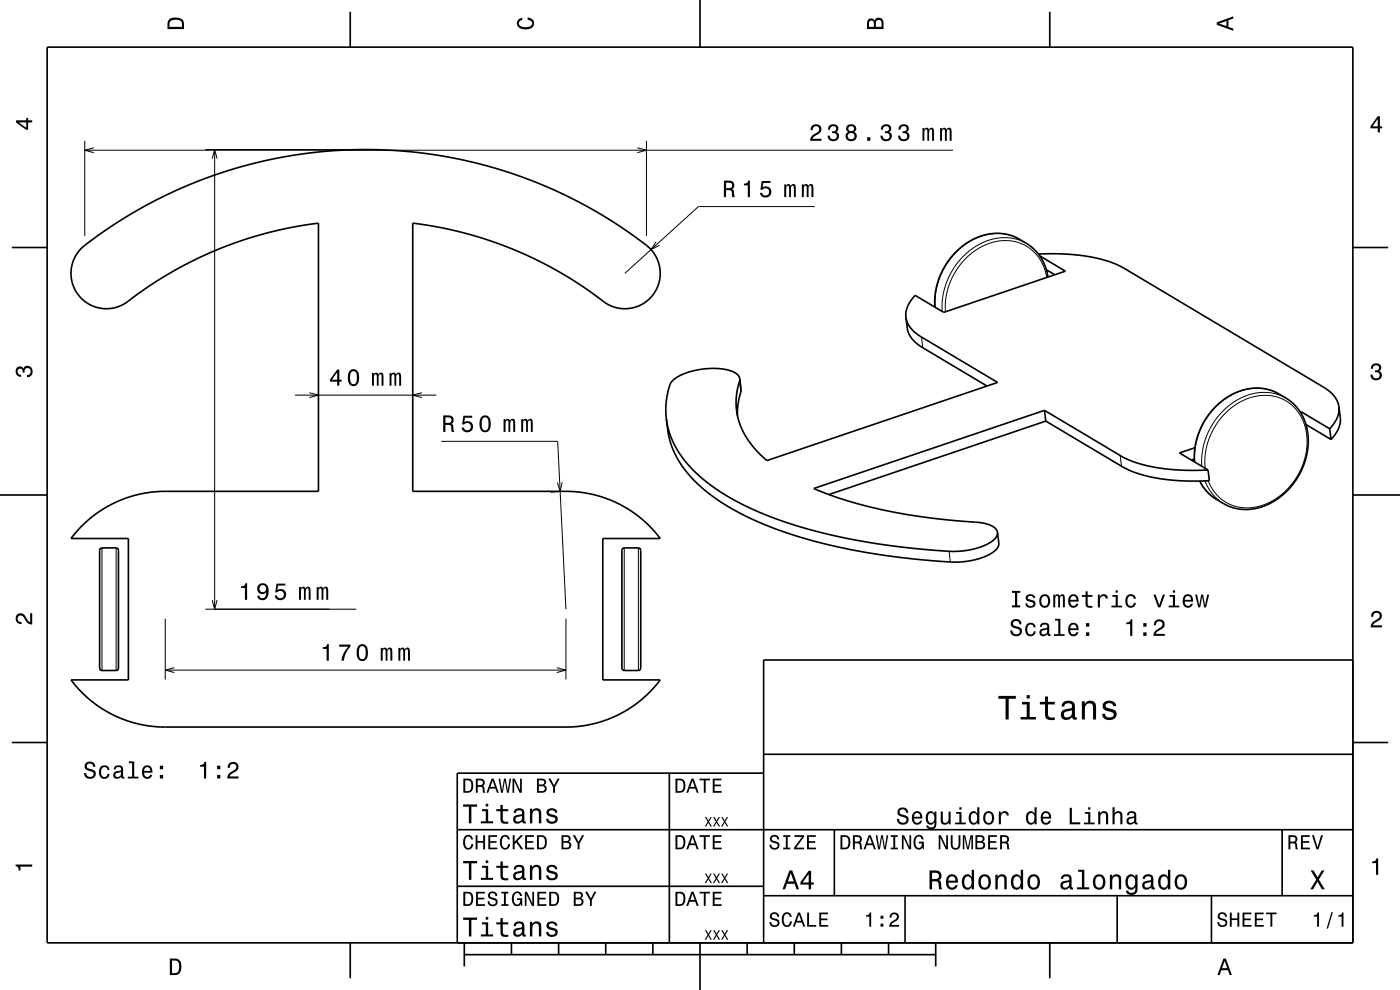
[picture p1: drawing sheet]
<svg xmlns="http://www.w3.org/2000/svg" width="297mm" height="210mm" viewBox="0 0 297 210" stroke-linecap="round" stroke-linejoin="round" font-family="sans-serif">
<g fill="none" stroke="#000" stroke-width=".21">
<path d="M18 29.9v20.2M18 31.9h184.2M19.9 31.4l-1.9 .5 1.9 .5M43.5 31.7h32.1M45 33.7l.5-2 .6 2M45.5 31.7v97.5M135.2 31.4l1.9 .5-1.9 .5M137.1 29.9v20.2M139.2 51.3l-1.1 1.6 1.8-.9M172.9 43.8h-24.7l-15.6 14.2M216.3 50.8l-1.5-.7-1.4-.4-1.4-.2-1.8 .1-1.7 .4-1.5 .6-1.4 .7-1.6 1.1-1.4 1.4-1.1 1.3-1.8 3-1.1 3.3-.2 1.7v2.1M217.8 51.7l-1.3-.7-1.4-.4-1.6-.2-1.5 .1-1.6 .3-1.5 .5-1.6 .8-1.6 1.1-1.3 1.1-1.3 1.5-1 1.4-.9 1.8-.7 1.9-.4 1.6-.2 1.7v1.9"/>
<path d="M222.1 58.9l-.6-2.2-1-1.9a9.2 9.2 0 0 0-12.6-2.3l-1.6 1-1.6 1.5-1.3 1.5-1.2 1.9-.8 1.8-.5 1.9-.3 2.2v1.8M195.5 71.5l.3 2.3M62.6 83.8h30M65.6 83.3l2 .5-2 .5M89.5 83.3l-1.9 .5 1.9 .5M93.6 93.6h24.7l1.8 35.6M156.9 80.9l.3 2.3M237.6 96.6l.3 2.3M255.7 99.3v-3l.7-2.9 1.3-2.9 1.8-2.4 2.2-1.9 2.7-1.5 2.6-.7h2.7a9.2 9.2 0 0 1 7.6 9.9l-.3 2.6-.8 2.6-1.3 2.4-1.7 2.1-2 1.8-2.2 1.3-2.6 .9-2.2 .1a8.6 8.6 0 0 1-7.9-5.7M271.4 83.6l-1.5-.7-1.4-.4-1.5-.2-1.5 .1-1.5 .3-1.5 .5-1.7 .8-1.5 1.1-1.3 1.2-1.3 1.4-1 1.5-.9 1.7-.7 1.9-.4 1.7-.3 1.9 .1 1.6M272.9 84.5l-1.5-.7-1.4-.4-1.5-.2-1.7 .1-1.5 .3-1.7 .7-1.5 .7-1.5 1.2-1.3 1.1-1.3 1.5-1.8 3-.7 1.9-.4 1.7-.2 1.6 .1 1.9M21.6 116.2v26"/>
<path d="M24.6 116.2v26M118.8 104.3l-2 .1M119.3 102.3l-.5 2-.6-1.9M132.4 116.2v26M135.4 116.2v26M201.3 116.9l.3 2.3M254.5 102l1.4 2.2 1.1 1 1 .7M255.6 102l.7 1.4 .9 1.4 1 1 1.3 1M35.1 131.2v12.9M43.5 129.2h32.1M45 127.3l.5 1.9 .6-1.9M120.1 131.2v12.9"/>
<path d="M35.1 142.1h85M37 141.6l-1.9 .5 1.9 .6M118.1 141.6l2 .5-2 .6"/>
</g>
<g fill="none" stroke="#000" stroke-width=".35">
<path d="M10 10h277v190h-277zM74.3 2.5v7.5M148.5 0v10M222.7 2.5v7.5M2.5 52.5h7.5M17.2 52.7l6-4.4 7.1-4.3 7.1-3.6 7.6-3.1 8.2-2.5 7.5-1.6 8-1.1 7.7-.4 7.5 .2 8.5 1 8.3 1.6 7.7 2.2 7.2 2.8 7.5 3.5 6.9 4 6.2 4.3a7.6 7.6 0 0 1 2.3 11.3 7.6 7.6 0 0 1-11.5 .6l-4.3-3-4.7-2.9-4.9-2.5-4.8-2.1-4.9-1.8-5.1-1.5-5.3-1.2-5.4-.9v56.9h32.6l2.5 .2 2.3 .3 4.3 1.3 4 2 3.6 2.7 1.6 1.6 1.6 1.9h-12.2v30h12.2l-1.9 2.3-2.2 2-2.2 1.6-2.6 1.5-2.3 1-2.9 .9-2.9 .5-3 .2h-86.7l-4.2-.7-4.3-1.4-2.2-1.1-1.9-1.2-3.3-2.8-2.4-2.8h12.1v-30h-12.1l1.6-2 2-1.9 3-2.2 3.3-1.8 3.6-1.2 3.4-.7 2.8-.2h32.8v-56.9l-5.2 .8-5.2 1.2-5.2 1.5-5.2 1.9-4.8 2.1-4.7 2.4-4.7 2.8-4.5 3.2a7.6 7.6 0 0 1-10.7 .2 7.6 7.6 0 0 1-.2-10.7zM220.3 53.9h4.9l4.7 .4 4.3 .9 3.4 1.2 43.7 26 1.1 .9 .8 1 .6 1 .2 1M220.6 54.3l5.4 3.2-25.8 8.8-6.1-3.6-.8 1-.8 1.3-.3 1.2v1.1M222 57.2l1.8 1.1M222.3 58.8a11.1 11.1 0 0 0-7.7-8.8 11.1 11.1 0 0 0-11.3 2.9 15.2 15.2 0 0 0-5 12.3M287 52.5h7.5M192.2 67.3l.2 1 .6 1 .8 1 1 .8 16.8 10-48.9 16.6-2.2-2.1-1.6-1.9-1.2-2-.9-2.2-.5-2-.2-2.2 .2-2.2 .6-2.8"/>
<path d="M192.2 67.3l.5 3.3 .6 1.1 1.1 1.1 1.4 1 13.6 8.1M141.4 88.9l.6 2.8 1.3 3.1 1.9 2.8 2.5 2.8 3.2 2.6 3.6 2.4 3.9 2 4.7 2.1 6 2.1 6 1.6 6.9 1.4 7.1 1.2 7.2 .8 6.2 .4 3.7-.5 3-1a3.2 3.2 0 0 0 2.4-2.6M141.4 88.9l.6 3.9 .8 2.6 1.5 2.8 2.1 2.8 2.8 2.7 3.8 2.8 4.3 2.5 4 1.9 5.9 2.2 6.3 1.9 6.7 1.5 7.9 1.4 8.2 .9 6.5 .4 3.7-.4 3.2-1.1a3 3 0 0 0 2.2-2.5l-.3-2.3M156.9 80.3a3.2 3.2 0 0 0-2.9-1.9l-2.2-.2-2.6 .1-2.5 .5-2.3 .8a4.4 4.4 0 0 0-2.8 4l-.3 2.6 .1 2.7M156.9 80.3l.3 2.6-.6 2.6-.2 2.7M221.6 87l-49 16.6 3.5 1.4 3.8 1.3 8.6 2.1 8.9 1.5 11.1 1a3.4 3.4 0 0 1 3.1 2M221.6 87l16.3 9.8 2.6 1.2 3.6 1 3.8 .5 3.9 .3 4.5-.1M221.6 87l.3 2.3M221.9 89.3l16.4 9.8 3.5 1.5 3 .7 4 .6 4 .2 3.8-.1-.3-2.3M221.9 89.3l-46.1 15.6M253.4 97.4l-.6 .2M253.4 98a14.9 14.9 0 0 1 11.4-15.5 11.4 11.4 0 0 1 11.5 5.7 14.3 14.3 0 0 1-4.9 17.3 10.9 10.9 0 0 1-13.9 0l-1.7-1.5-1.3-2"/>
<path d="M253.5 95l-3.3 1.1 6.1 3.6M276 87.3l-.2 .1M276 87.3l6.1 3.6M276 87.3l.1 .5M277.1 90.1l5.3 3.1M282.1 90.9l.3 2.3M284 86.3v1.1l-.3 1.3-.7 1.1-.9 1.1M284 86.3l.3 2.5-.1 1.3-.6 1.6-1.2 1.5M0 105h10M21.2 116.4l.4-.2h3l.3 .1 .2 .4v25.1l-.2 .4h-.3h-3l-.4-.2-.1-.3zM132 116.4l.4-.2h3l.3 .1 .2 .4v25l-.1 .3-.4 .2h-3l-.4-.2-.1-.3zM287 105h10"/>
<path d="M287 140h-125v60M2.5 157.5h7.5M287 157.5h7.5M97 176h190M142 164v36M162 164h-65v36M162 160h125M177 176v14M272 176v14M97 188h65M162 190h125M192 190v10"/>
<path d="M237 190v10M257 190v10M74.3 200v7.5M98.5 202.5h100M98.5 200v5M108.5 200v2.5M118.5 200v2.5M128.5 200v2.5M138.5 200v2.5M148.5 200v10M158.5 200v2.5M168.5 200v2.5"/>
<path d="M178.5 200v2.5M188.5 200v2.5M198.5 200v5M222.7 200v7.5"/>
</g>
<g fill="#000">
<path d="M36 4a2.18 2.18 0 0 0-.5 2.2h3.5v-1.2a1.43 1.43 0 0 0-1.7-1.3zM36.3 4.4a2.15 2.15 0 0 1 2.2 .3l.1 1h-2.6v-1z" fill-rule="evenodd"/>
<path d="M109.9 4.2l.9-.4v.4a.7 .7 0 0 0-.7 .5 .7 .7 0 0 0 .3 .8 1.7 1.7 0 0 0 2.5-.5 .9 .9 0 0 0-1-.8v-.5a1.24 1.24 0 0 1 1.4 1.1 1.24 1.24 0 0 1-1 1.4 2.22 2.22 0 0 1-2.5-.7l-.2-.5z" fill-rule="evenodd"/>
<path d="M184.2 4.2l-.3 .7v1.3h3.5v-1.3a.98 .98 0 0 0-.7-1.1 .98 .98 0 0 0-1.2 .6 .84 .84 0 0 0-1.3-.2zM184.5 4.5a.54 .54 0 0 1 .6-.1 .54 .54 0 0 1 .3 .6v.7h-1zM185.9 4.4a.62 .62 0 0 1 .8-.1 .62 .62 0 0 1 .3 .6v.8h-1.2z" fill-rule="evenodd"/>
<path d="M258.1 4.7v.6l3.5 1.2v-.4l-1-.4v-1.4l1-.4v-.4zM258.6 5l1.6-.5v1z" fill-rule="evenodd"/>
<path d="M3.4 25.5v.5l2.1 1.5h.5v-1.5h.8v-.5h-.8v-.5h-.4v.5zM4 26h1.6v1.1z" fill-rule="evenodd"/>
<path d="M172.3 26.7l-.4 .9h.5a.71 .71 0 0 1 .5-.8 .71 .71 0 0 1 .9 .5 .71 .71 0 0 1-.5 .8 1.81 1.81 0 0 0-1.4 1.8h2.4v-.5h-1.9a2.23 2.23 0 0 1 1.4-1.1 1.13 1.13 0 0 0 .1-1.7 1.13 1.13 0 0 0-1.6 .1zM175.9 26.6l-.3 .9h.5a.62 .62 0 0 1 .3-.8 .62 .62 0 0 1 .8 .3 .62 .62 0 0 1-.2 .8h-.5v.4a.72 .72 0 0 1 1 .5 .72 .72 0 0 1-.5 .9 .72 .72 0 0 1-.9-.5l-.1-.3h-.4a1.18 1.18 0 0 0 1.5 1.2 1.18 1.18 0 0 0 .6-1.9l-.3-.1a.9 .9 0 0 0 .4-1.1 .9 .9 0 0 0-1.1-.6zM179.8 26.6a.83 .83 0 0 0 .1 1.4 1.11 1.11 0 0 0-.4 1.5 1.11 1.11 0 0 0 1.6 .4 1.03 1.03 0 0 0 .7-.9 1.03 1.03 0 0 0-.6-1 .89 .89 0 0 0 .4-1.1 .89 .89 0 0 0-1-.6zM179.8 28.9a.75 .75 0 0 1 1.5 0 .75 .75 0 0 1-1.5 0zM180 27.3a.59 .59 0 0 1 1.1 0 .59 .59 0 0 1-1.1 0zM184 29.1v.8h.7v-.8zM187.2 26.6l-.3 .9h.4a.62 .62 0 0 1 .3-.8 .62 .62 0 0 1 .8 .3 .62 .62 0 0 1-.2 .8h-.5v.4a.72 .72 0 0 1 1 .5 .72 .72 0 0 1-.5 .9 .72 .72 0 0 1-.9-.5l-.1-.3h-.4a1.18 1.18 0 0 0 1.5 1.2 1.18 1.18 0 0 0 .6-1.9l-.3-.1a.9 .9 0 0 0 .4-1.1 .9 .9 0 0 0-1-.6zM190.9 26.6l-.3 .9h.4a.62 .62 0 0 1 .4-.8 .62 .62 0 0 1 .8 .3 .62 .62 0 0 1-.2 .8h-.5v.4a.72 .72 0 0 1 .9 .5 .72 .72 0 0 1-.5 .9 .72 .72 0 0 1-.9-.5v-.3h-.5a1.18 1.18 0 0 0 1.5 1.2 1.18 1.18 0 0 0 .6-1.9l-.2-.1a.9 .9 0 0 0 .3-1.1 .9 .9 0 0 0-1-.6z" fill-rule="evenodd"/>
<path d="M195.7 27.2v2.7h.4v-2.1l.2-.3h.3l.1 .2v2.2h.4v-2.1l.4-.4 .2 .2v.4v1.9h.4v-1.9a.69 .69 0 0 0-.5-.9l-.5 .4-.2-.3-.3-.1-.5 .3v-.2zM199.4 27.2v2.7h.4l.1-2.1 .2-.3h.2l.1 .2 .1 2.2h.3l.1-2.1 .3-.4 .2 .2 .1 .4v1.9h.4v-1.9a.69 .69 0 0 0-.5-.9l-.6 .4-.2-.3-.3-.1-.5 .3v-.2z" fill-rule="evenodd"/>
<path d="M292.3 24.7l-1.6 2.1v.4h1.6v.9h.4v-.9h.5v-.4h-.5v-2.1zM292.3 25.2v1.6h-1.1z" fill-rule="evenodd"/>
<path d="M153.6 38.3v3.5h.4v-1.5a.85 .85 0 0 1 1.3 .6l.1 .9h.5l-.3-1.5-.3-.2a.97 .97 0 0 0 .4-1.1 .97 .97 0 0 0-1-.7zM154 38.7a1.07 1.07 0 0 1 1.3 .4 .6 .6 0 0 1-.1 .6 .6 .6 0 0 1-.6 .2h-.6z" fill-rule="evenodd"/>
<path d="M157.8 39v.3h.8v2.5h.5v-3.5h-.4a.78 .78 0 0 1-.9 .7zM161.6 38.4l-.3 1.9h.4a.8 .8 0 0 1 1.2-.3 .8 .8 0 0 1 0 1.3 .8 .8 0 0 1-1.2-.4h-.5a1.21 1.21 0 0 0 1.5 1.1 1.21 1.21 0 0 0 .8-1.7 1.21 1.21 0 0 0-1.7-.5l.1-1h1.6v-.4z" fill-rule="evenodd"/>
<path d="M166.4 39.1v2.7h.4v-2.1l.2-.3h.3l.1 .3v2.1h.4v-2.1l.4-.3 .2 .1v.4v1.9h.4v-1.9a.69 .69 0 0 0-.5-.9l-.5 .4-.2-.3-.3-.1-.5 .4v-.3zM170.1 39.1v2.7h.4v-2.1l.2-.3h.3l.1 .3v2.1h.4l.1-2.1 .3-.3 .2 .1 .1 .4v1.9h.4v-1.9a.69 .69 0 0 0-.6-.9l-.5 .4-.2-.3-.3-.1-.5 .4v-.3z" fill-rule="evenodd"/>
<path d="M291.1 77.4a1.08 1.08 0 0 1 1.4-.2 1.08 1.08 0 0 1 .4 1.2l-.3 .3a1.06 1.06 0 0 1 .5 1.3 1.06 1.06 0 0 1-1.2 .7 1.1 1.1 0 0 1-1.2-1.2h.5a.71 .71 0 0 0 1 .8 .71 .71 0 0 0 .1-1.3h-.6v-.4a.61 .61 0 0 0 .8-.3 .61 .61 0 0 0-.2-.8 .61 .61 0 0 0-.9 .2l-.1 .5h-.5z" fill-rule="evenodd"/>
<path d="M3.6 78a.86 .86 0 0 1 1.4 .2 1.06 1.06 0 0 1 1.2-.6 1.06 1.06 0 0 1 .7 1.2 1.1 1.1 0 0 1-1.2 1.2v-.4a.71 .71 0 0 0 .8-1 .71 .71 0 0 0-1.3-.1v.6h-.4a.61 .61 0 0 0-.3-.8 .61 .61 0 0 0-.8 .2 .61 .61 0 0 0 .2 .8l.6 .2v.4a1.15 1.15 0 0 1-1.2-.6 1.15 1.15 0 0 1 .3-1.3z" fill-rule="evenodd"/>
<path d="M71.5 78.4l-1.5 2.1v.5h1.5v.8h.5v-.8h.5v-.5h-.5v-2.1zM71.5 79v1.5h-1.1zM74.1 78.8a2.67 2.67 0 0 0 .4 3 1.14 1.14 0 0 0 1.6-.9 2.31 2.31 0 0 0-.6-2.5l-.5-.1-.5 .1zM74.7 78.8h.6a2.37 2.37 0 0 1 0 2.6h-.6a2.37 2.37 0 0 1 0-2.6z" fill-rule="evenodd"/>
<path d="M78.9 79.1v2.7h.4v-1.8l.2-.6h.3l.1 .3v2.1h.4v-2.1l.4-.3 .2 .1 .1 .4v1.9h.4v-1.8a.69 .69 0 0 0-.6-1l-.5 .4-.2-.3-.3-.1-.5 .4v-.3zM82.6 79.1v2.7h.5v-1.8l.2-.6h.2l.2 .3v2.1h.4v-2.1l.3-.3 .2 .1 .1 .4v1.9h.4v-1.8a.69 .69 0 0 0-.5-1l-.6 .4-.2-.3-.3-.1-.5 .4v-.3z" fill-rule="evenodd"/>
<path d="M94 88.1v3.5h.5v-1.5a1.08 1.08 0 0 1 1.2 .3l.1 1.2h.6l-.3-1.5-.3-.2a.97 .97 0 0 0 .4-1.1 .97 .97 0 0 0-1-.7zM94.5 88.5a1.09 1.09 0 0 1 1.2 .3 .6 .6 0 0 1 0 .7 .6 .6 0 0 1-.7 .2h-.5z" fill-rule="evenodd"/>
<path d="M98.3 88.2l-.3 1.8h.4a.79 .79 0 0 1 1.2-.1 .79 .79 0 0 1 0 1.1 .79 .79 0 0 1-1.1-.1l-.1-.2h-.5a1.21 1.21 0 0 0 1.5 1.1 1.21 1.21 0 0 0 .9-1.7 1.21 1.21 0 0 0-1.8-.6l.1-.9h1.6v-.4zM102 88.6a2.67 2.67 0 0 0 .4 3 1.14 1.14 0 0 0 1.6-.9 2.31 2.31 0 0 0-.6-2.5l-.5-.1-.5 .1zM102.6 88.6h.7a2.37 2.37 0 0 1 0 2.6h-.7a2.38 2.38 0 0 1 0-2.6z" fill-rule="evenodd"/>
<path d="M106.8 88.9v2.7h.4v-1.8a.49 .49 0 0 1 .4-.6l.3 .3v2.1h.4v-2.1l.3-.3 .2 .1 .1 .4v1.9h.4v-1.9a.69 .69 0 0 0-.5-.9l-.6 .4-.2-.3-.3-.1-.5 .4v-.3zM110.6 88.9v2.7h.4v-1.8a.49 .49 0 0 1 .3-.6l.3 .3v2.1h.4v-2.1l.4-.3 .2 .1v.4v1.9h.4v-1.9a.69 .69 0 0 0-.5-.9l-.6 .4-.1-.3-.4-.1-.4 .4v-.3z" fill-rule="evenodd"/>
<path d="M3.6 130.4a1.22 1.22 0 0 1 2 .7l.4 .6 .4 .3v-1.9h.4v2.4a1.8 1.8 0 0 1-1.7-1.4 .71 .71 0 0 0-.9-.5 .71 .71 0 0 0-.5 .8 .71 .71 0 0 0 .9 .5v.5a1.18 1.18 0 0 1-1.2-.7 1.18 1.18 0 0 1 .2-1.3z" fill-rule="evenodd"/>
<path d="M51.1 124.4v.3h.9v2.5h.4v-3.5h-.3a.77 .77 0 0 1-1 .7zM54.9 124a1.15 1.15 0 0 0-.1 1.7 1.15 1.15 0 0 0 1.7-.1 1.02 1.02 0 0 1-.8 1.3 .56 .56 0 0 1-.7-.5h-.4a1.18 1.18 0 0 0 1.2 .9 1.18 1.18 0 0 0 1.1-1.1 1.77 1.77 0 0 0-1.2-2.5zM55 124.9a.75 .75 0 0 1 1.5 0 .75 .75 0 0 1-1.5 0zM58.7 123.8l-.3 1.9h.4a.8 .8 0 0 1 1.2-.3 .8 .8 0 0 1-.1 1.3 .8 .8 0 0 1-1.2-.4h-.4a1.21 1.21 0 0 0 1.5 1.1 1.21 1.21 0 0 0 .8-1.7 1.21 1.21 0 0 0-1.7-.5l.1-1h1.5v-.4z" fill-rule="evenodd"/>
<path d="M63.4 124.5v2.7h.5v-1.8a.49 .49 0 0 1 .3-.6l.3 .3v2.1h.4v-2l.3-.4 .2 .1 .1 .4v1.9h.4v-1.8a.69 .69 0 0 0-.5-1l-.6 .4-.2-.3-.3-.1-.5 .4v-.3zM67.2 124.5v2.7h.4v-1.8a.49 .49 0 0 1 .4-.6l.2 .3v2.1h.4v-2l.4-.4 .2 .1v.4v1.9h.4v-1.8a.69 .69 0 0 0-.5-1l-.5 .4-.2-.3-.3-.1-.5 .4v-.3z" fill-rule="evenodd"/>
<path d="M214.7 131.6a.97 .97 0 0 0-.2 1.1 .97 .97 0 0 0 .9 .6 .77 .77 0 0 1 .9 .9 .83 .83 0 0 1-.9 .3 .83 .83 0 0 1-.6-.8h-.5a1.21 1.21 0 0 0 1.5 1.3 1.21 1.21 0 0 0 .7-1.8l-.8-.3a.72 .72 0 0 1-.8-.6 .7 .7 0 0 1 .7-.6 .7 .7 0 0 1 .7 .7h.4a1.17 1.17 0 0 0-.7-1.1 1.17 1.17 0 0 0-1.3 .3zM217.8 132.5a1.53 1.53 0 0 0 .8 2.5 1.06 1.06 0 0 0 1.1-1.1h-.4a.67 .67 0 0 1-.6 .7 .67 .67 0 0 1-.7-.6 1.11 1.11 0 0 1 .6-1.5 .59 .59 0 0 1 .7 .6h.4a1.09 1.09 0 0 0-.7-1 1.09 1.09 0 0 0-1.2 .4zM220.9 132.3l-.3 .7h.4a.55 .55 0 0 1 .7-.6 .55 .55 0 0 1 .4 .8l-.2 .1a1 1 0 0 0-1.1 .2 1 1 0 0 0-.2 1 .93 .93 0 0 0 1.6 0l.1 .3 .6 .1v-.3l-.3-.1v-1.6a1.02 1.02 0 0 0-1.7-.6zM221 133.8l1.1-.3a.77 .77 0 0 1-.2 .9 .77 .77 0 0 1-.8 .1zM223.8 131.3v.3h.7v2.9h-.9v.4h2.3v-.4h-.9v-3.2zM226.9 132.5a1.54 1.54 0 0 0 .8 2.5 1.07 1.07 0 0 0 1.1-.9h-.5l-.2 .4-.4 .1a.76 .76 0 0 1-.6-.9h1.7a1.17 1.17 0 0 0-.5-1.4 1.17 1.17 0 0 0-1.4 .2zM227.2 132.7a.66 .66 0 0 1 .8-.2 .66 .66 0 0 1 .4 .8h-1.3zM230.4 134.1v.8h.7v-.8zM230.4 132.2v.7h.7v-.7z" fill-rule="evenodd"/>
<path d="M214.7 125.3v.5h.6v2.6h-.6v.4h1.7v-.4h-.6v-2.6h.6v-.5zM217.8 126.3a.75 .75 0 0 0-.2 .8 .75 .75 0 0 0 .7 .5l.9 .3a.63 .63 0 0 1-.6 .7 .63 .63 0 0 1-.6-.6h-.5a1.07 1.07 0 0 0 1.2 .9 1.07 1.07 0 0 0 .9-1.2l-.4-.3-1.1-.4a.54 .54 0 0 1 .4-.6 .54 .54 0 0 1 .7 .5h.4a1.03 1.03 0 0 0-.7-.9 1.03 1.03 0 0 0-1.1 .3zM220.8 126.4a1.53 1.53 0 0 0 .8 2.5 1.48 1.48 0 0 0 1.2-1.4 1.48 1.48 0 0 0-1.2-1.5l-.5 .1zM221.1 126.7a.67 .67 0 0 1 .7-.2 .67 .67 0 0 1 .5 .5 1.11 1.11 0 0 1-.7 1.5 1.17 1.17 0 0 1-.5-1.8zM223.4 126.1v2.7h.5v-1.8a.49 .49 0 0 1 .3-.6l.3 .3v2.1h.4v-2l.3-.4 .2 .1 .1 .4v1.9h.4v-1.8a.69 .69 0 0 0-.5-1l-.6 .4-.2-.3-.3-.1-.5 .4v-.3zM226.9 126.4a1.54 1.54 0 0 0 .8 2.5 1.07 1.07 0 0 0 1.1-.8h-.5l-.2 .3-.4 .1a.76 .76 0 0 1-.6-.9h1.7a1.17 1.17 0 0 0-.5-1.4 1.17 1.17 0 0 0-1.4 .2zM227.2 126.6a.66 .66 0 0 1 .8-.1 .66 .66 0 0 1 .4 .7h-1.3zM230.3 125.4v.8h-.8v.4h.8v1.8a1.05 1.05 0 0 0 1.5 .5v-.4a.68 .68 0 0 1-1-.3l-.1-1.6h1.1v-.4h-1.1v-.8zM232.9 126.1v2.7h.4v-1.5a.66 .66 0 0 1 .4-.8 .66 .66 0 0 1 .8 .2l.1 .3h.4a.89 .89 0 0 0-.7-.9 .89 .89 0 0 0-1 .5v-.5zM236 126.2v.4h.7v1.9h-.9v.3h2.2v-.3h-.9v-2.3zM236.7 125.2v.5h.4v-.5zM239 126.4a1.53 1.53 0 0 0 .9 2.5 1.07 1.07 0 0 0 1.1-1h-.5a.67 .67 0 0 1-.6 .6 .67 .67 0 0 1-.7-.6 1.11 1.11 0 0 1 .7-1.5 .59 .59 0 0 1 .6 .6h.5a1.09 1.09 0 0 0-.8-.9 1.09 1.09 0 0 0-1.2 .3zM244.7 126.1l1 2.7h.5l.9-2.7h-.4l-.8 2.2-.8-2.2zM248.1 126.2v.4h.7v1.9h-.9v.3h2.3v-.3h-.9v-2.3zM248.8 125.2v.5h.5v-.5zM251.2 126.4a1.54 1.54 0 0 0 .8 2.5 1.07 1.07 0 0 0 1.1-.8h-.5l-.2 .3-.4 .1a.76 .76 0 0 1-.7-.9h1.8a1.17 1.17 0 0 0-.5-1.4 1.17 1.17 0 0 0-1.4 .2zM251.5 126.6a.66 .66 0 0 1 .8-.1 .66 .66 0 0 1 .4 .7h-1.4zM253.5 126.1l.7 2.7h.4l.4-2.3 .4 2.3h.5l.6-2.7h-.4l-.5 2.3-.4-2.3h-.4l-.4 2.3-.4-2.3z" fill-rule="evenodd"/>
<path d="M238.9 132v.4h.9v2.5h.4v-3.5h-.3a.77 .77 0 0 1-1 .6zM242.5 134.1v.8h.7v-.8zM242.5 132.2v.7h.7v-.7zM245.1 131.7l-.3 .9h.4a.7 .7 0 0 1 .5-.8 .7 .7 0 0 1 .9 .5 .7 .7 0 0 1-.5 .9 1.8 1.8 0 0 0-1.4 1.7h2.4v-.4h-1.9a2.23 2.23 0 0 1 1.5-1.2 1.13 1.13 0 0 0 .1-1.7 1.13 1.13 0 0 0-1.7 .1z" fill-rule="evenodd"/>
<path d="M291.2 129.9a1.18 1.18 0 0 1 1.9 .3 1.18 1.18 0 0 1-1 1.7l-.5 .3-.3 .5h1.9v.4h-2.4a1.8 1.8 0 0 1 1.4-1.8 .71 .71 0 0 0 .5-.8 .71 .71 0 0 0-.9-.5 .71 .71 0 0 0-.5 .8h-.4z" fill-rule="evenodd"/>
<path d="M68.5 137.3v.4h.8v2.4h.5v-3.5h-.4a.77 .77 0 0 1-.9 .7zM71.9 136.7v.5h2a5.2 5.2 0 0 0-1.5 2.9h.5a5.3 5.3 0 0 1 1.4-3v-.4zM76 137.1a2.68 2.68 0 0 0 .3 3 1.13 1.13 0 0 0 1.7-.9 2.31 2.31 0 0 0-.6-2.5l-.5-.1-.6 .1zM76.5 137.1h.7a2.38 2.38 0 0 1 0 2.6h-.7a2.38 2.38 0 0 1 0-2.6z" fill-rule="evenodd"/>
<path d="M80.8 137.4v2.7h.4v-1.8l.2-.6h.3l.1 .3v2.1h.4v-2l.4-.4 .2 .1v.4v1.9h.4v-1.8a.69 .69 0 0 0-.5-1l-.5 .4-.2-.3-.3-.1-.5 .4v-.3zM84.5 137.4v2.7h.4v-1.8l.2-.6h.3l.1 .3v2.1h.4l.1-2 .3-.4 .2 .1 .1 .4v1.9h.4v-1.8a.69 .69 0 0 0-.6-1l-.5 .4-.2-.3-.3-.1-.5 .4v-.3z" fill-rule="evenodd"/>
<path d="M211.8 147.6v.6h1.5v4.4h.7v-4.4h1.5v-.6zM216.8 148.9v.5h1v2.7h-1.3v.5h3.3v-.5h-1.4v-3.2zM217.8 147.4v.8h.7v-.8zM221.7 147.8v1.1h-1.1v.5h1.1v2.6l.2 .4 .4 .3h1.5v-.5a.97 .97 0 0 1-1.5-.5v-2.3h1.5v-.5h-1.5v-1.1zM225.6 148.9l-.3 .4-.1 .6h.6a.85 .85 0 0 1 .8-.7 .85 .85 0 0 1 .8 .6l-.1 .4-.3 .1a1.62 1.62 0 0 0-1.9 1.3 1.04 1.04 0 0 0 1.1 1.1l.7-.1 .6-.5 .1 .5h.8v-.5h-.3l-.1-2.3a1.45 1.45 0 0 0-.9-1.2 1.45 1.45 0 0 0-1.5 .3zM225.8 151.1l1.6-.4a1.1 1.1 0 0 1-.3 1.2 1.1 1.1 0 0 1-1.3 .1l-.1-.5zM229.5 148.8v3.8h.6v-2.2a.97 .97 0 0 1 .5-1.1 .97 .97 0 0 1 1.1 .2l.2 .7v2.4h.6v-2.5a1.27 1.27 0 0 0-.9-1.4 1.27 1.27 0 0 0-1.5 .6v-.5zM234.3 148.9a1.08 1.08 0 0 0-.4 1.2 1.08 1.08 0 0 0 1.1 .7l1.1 .4a.57 .57 0 0 1 .1 .6 .57 .57 0 0 1-.4 .4 .96 .96 0 0 1-1.4-.8h-.6a1.6 1.6 0 0 0 1.3 1.4 1.6 1.6 0 0 0 1.7-.8 1.13 1.13 0 0 0-1.1-1.6l-1-.3-.2-.4a.86 .86 0 0 1 .9-.5 .86 .86 0 0 1 .8 .6h.6a1.4 1.4 0 0 0-2.1-1.1z" fill-rule="evenodd"/>
<path d="M18.2 161.8a.97 .97 0 0 0-.2 1.1 .97 .97 0 0 0 .9 .6 .77 .77 0 0 1 .9 .9 .83 .83 0 0 1-.9 .4 .83 .83 0 0 1-.6-.8h-.5a1.21 1.21 0 0 0 1.5 1.3 1.21 1.21 0 0 0 .7-1.9l-.8-.3a.72 .72 0 0 1-.8-.6 .7 .7 0 0 1 .8-.5 .7 .7 0 0 1 .6 .7h.4a1.17 1.17 0 0 0-.7-1.1 1.17 1.17 0 0 0-1.3 .2zM21.3 162.7a1.53 1.53 0 0 0 .8 2.5 1.06 1.06 0 0 0 1.1-1h-.4a.67 .67 0 0 1-.6 .6 .67 .67 0 0 1-.7-.6 1.11 1.11 0 0 1 .7-1.5 .6 .6 0 0 1 .6 .6h.4a1.09 1.09 0 0 0-.7-.9 1.09 1.09 0 0 0-1.2 .3zM24.4 162.6l-.3 .6h.4a.55 .55 0 0 1 .7-.5 .55 .55 0 0 1 .4 .7l-.2 .1a1 1 0 0 0-1.1 .2 1 1 0 0 0-.2 1.1 .93 .93 0 0 0 1.6 0l.1 .3h.6v-.3l-.3-.1v-1.6a1.02 1.02 0 0 0-1.7-.5zM24.6 164.1l1.1-.3a.77 .77 0 0 1-.2 .8 .77 .77 0 0 1-.9 .1zM27.3 161.5v.4h.7v2.9h-.9v.3h2.3v-.3h-.9v-3.3zM30.4 162.7a1.55 1.55 0 0 0 .8 2.5 1.06 1.06 0 0 0 1.1-.8h-.4l-.3 .3-.3 .1a.76 .76 0 0 1-.7-.9h1.7a1.17 1.17 0 0 0-.4-1.4 1.17 1.17 0 0 0-1.5 .2zM30.8 162.9a.66 .66 0 0 1 .8-.1 .66 .66 0 0 1 .3 .7h-1.3zM33.9 164.4v.7h.7v-.7zM33.9 162.4v.8h.7v-.8z" fill-rule="evenodd"/>
<path d="M42.5 162.3v.3h.8v2.5h.4v-3.5h-.3a.77 .77 0 0 1-.9 .7zM46.1 164.4v.7h.7v-.7zM46.1 162.4v.8h.7v-.8zM48.6 161.9l-.3 1h.4a.71 .71 0 0 1 .6-.9 .71 .71 0 0 1 .8 .5 .71 .71 0 0 1-.5 .9 1.8 1.8 0 0 0-1.4 1.7h2.4v-.4h-1.9a2.23 2.23 0 0 1 1.5-1.2 1.13 1.13 0 0 0 .1-1.6 1.13 1.13 0 0 0-1.7 0z" fill-rule="evenodd"/>
<path d="M98.3 165.2v3h1a1.65 1.65 0 0 0 .8-2.7 1.89 1.89 0 0 0-1.8-.3zM98.7 165.5l.9 .1a1.62 1.62 0 0 1 0 2.1l-.9 .1zM100.9 165.2v3h.4v-1.3l.9 .1 .3 1.2h.4l-.2-1.3-.2-.2a.83 .83 0 0 0 .3-1 .83 .83 0 0 0-.9-.5zM101.3 165.5a.94 .94 0 0 1 1.1 .3 .52 .52 0 0 1-.1 .6 .52 .52 0 0 1-.5 .1h-.5zM104.3 165.2l-1.1 3h.4l.3-.9h1.2l.3 .9h.4l-1.1-3zM104.5 165.6l.5 1.3h-1zM105.8 165.2l.5 3h.4l.4-2.6 .4 2.6h.4l.5-3h-.3l-.4 2.5-.4-2.5h-.4l-.4 2.5-.4-2.5zM108.7 165.2v3h.4v-2.5l1.1 2.5h.5v-3h-.4v2.4l-1.1-2.4zM113.9 165.2v3h1.1a.84 .84 0 0 0 1-.7 .84 .84 0 0 0-.5-1 .73 .73 0 0 0 .3-.9 .73 .73 0 0 0-.8-.4zM114.3 165.5h.6a.45 .45 0 0 1 .6 .5 .45 .45 0 0 1-.6 .4h-.6zM114.3 166.8h.7a.52 .52 0 0 1 .6 .5 .52 .52 0 0 1-.6 .5h-.7zM116.3 165.2l1 1.8v1.2h.4v-1.3l1-1.7h-.4l-.8 1.4-.7-1.4z" fill-rule="evenodd"/>
<path d="M98.3 170.6v.5h1.2v3.5h.5v-3.5h1.2v-.5zM102.3 171.7v.4h.8v2.1h-1.1v.4h2.6v-.4h-1v-2.5zM103 170.5v.6h.6v-.6zM106.2 170.7v1h-.9v.4h.9v2a1.2 1.2 0 0 0 1.6 .6v-.4a.78 .78 0 0 1-1.1-.4v-1.8h1.1v-.4h-1.1v-1zM109.3 171.7l-.3 .7h.4a.63 .63 0 0 1 .8-.6 .63 .63 0 0 1 .4 .9l-.2 .1a1.29 1.29 0 0 0-1.5 1 .83 .83 0 0 0 .9 .9l.5-.1 .5-.4 .1 .4 .7 .1v-.4l-.3-.1-.1-.2v-1.6a1.16 1.16 0 0 0-.7-1 1.16 1.16 0 0 0-1.2 .3zM109.5 173.4l1.2-.3a.88 .88 0 0 1-.2 1 .88 .88 0 0 1-1 .1l-.1-.4zM112.4 171.5v3.1h.5v-1.7a.73 .73 0 0 1 .5-.9 .73 .73 0 0 1 .9 .4v2.2h.5v-2a1.01 1.01 0 0 0-.7-1.1 1.01 1.01 0 0 0-1.2 .5v-.5zM116.2 171.7a.86 .86 0 0 0-.2 1 .86 .86 0 0 0 .8 .5l1 .4a.72 .72 0 0 1-.7 .8 .72 .72 0 0 1-.8-.7h-.4a1.26 1.26 0 0 0 1.2 1.1 1.26 1.26 0 0 0 1.2-1.1 .9 .9 0 0 0-.9-.9l-.8-.2-.2-.3a.69 .69 0 0 1 .7-.4 .69 .69 0 0 1 .6 .5h.5a1.12 1.12 0 0 0-1.6-.9z" fill-rule="evenodd"/>
<path d="M98.5 177.5a1.74 1.74 0 0 0 .8 2.7 1.14 1.14 0 0 0 1.1-1.2h-.4a.7 .7 0 0 1-.9 .8 1.78 1.78 0 0 1 0-2.3 .61 .61 0 0 1 .9 .6h.4a1.02 1.02 0 0 0-.7-1 1.02 1.02 0 0 0-1.2 .4zM100.9 177.2v3h.4v-1.4h1.2v1.4h.4v-3h-.4v1.2h-1.2v-1.2zM103.6 177.2v3h1.9v-.4h-1.5v-1h1.3v-.4h-1.3v-.9h1.5v-.3zM106.3 177.5a1.74 1.74 0 0 0 .8 2.7 1.14 1.14 0 0 0 1.1-1.2h-.4a.7 .7 0 0 1-.9 .8 1.78 1.78 0 0 1 0-2.3 .62 .62 0 0 1 .9 .6h.4a1.02 1.02 0 0 0-.7-1 1.02 1.02 0 0 0-1.2 .4zM108.8 177.2v3h.4v-1.1l.3-.4 1 1.5h.5l-1.2-1.8 1.2-1.2h-.5l-1.3 1.4v-1.4zM111.4 177.2v3h1.9v-.4h-1.5v-1h1.3v-.4h-1.3v-.9h1.5v-.3zM113.9 177.2v3h1a1.64 1.64 0 0 0 .8-2.7 1.88 1.88 0 0 0-1.8-.3zM114.3 177.5l.9 .1a1.62 1.62 0 0 1 0 2.1l-.9 .1zM119.1 177.2v3h1.1a.84 .84 0 0 0 1-.7 .84 .84 0 0 0-.5-1 .74 .74 0 0 0 .3-.9 .74 .74 0 0 0-.8-.4zM119.5 177.5h.6a.45 .45 0 0 1 .6 .5 .45 .45 0 0 1-.6 .4h-.6zM119.5 178.8h.7a.52 .52 0 0 1 .6 .5 .52 .52 0 0 1-.6 .5h-.7zM121.5 177.2l1 1.8v1.2h.4v-1.2l1-1.8h-.4l-.8 1.4-.7-1.4z" fill-rule="evenodd"/>
<path d="M143.3 177.2v3h1a1.64 1.64 0 0 0 .8-2.7 1.88 1.88 0 0 0-1.8-.3zM143.7 177.5l.9 .1a1.62 1.62 0 0 1 0 2.1l-.9 .1zM146.7 177.2l-1.1 3h.4l.3-.9h1.2l.3 .9h.4l-1.1-3zM146.9 177.6l.5 1.3h-1zM148.4 177.2v.3h.9v2.7h.4v-2.7h.9v-.3zM151.2 177.2v3h1.9v-.4h-1.5v-1h1.3v-.4h-1.3v-.9h1.5v-.3z" fill-rule="evenodd"/>
<path d="M143.3 165.2v3h1a1.65 1.65 0 0 0 .8-2.7 1.89 1.89 0 0 0-1.8-.3zM143.7 165.5l.9 .1a1.62 1.62 0 0 1 0 2.1l-.9 .1zM146.7 165.2l-1.1 3h.4l.3-.9h1.2l.3 .9h.4l-1.1-3zM146.9 165.6l.5 1.3h-1zM148.4 165.2v.3h.9v2.7h.4v-2.7h.9v-.3zM151.2 165.2v3h1.9v-.4h-1.5v-1h1.3v-.4h-1.3v-.9h1.5v-.3z" fill-rule="evenodd"/>
<path d="M149.5 173.3l.6 1-.6 1h.3l.5-.8 .4 .8h.3l-.6-1 .6-1h-.3l-.4 .8-.5-.8zM151.3 173.3l.6 1-.7 1h.3l.5-.8 .5 .8h.3l-.7-1 .6-1h-.3l-.4 .8-.4-.8zM153 173.3l.6 1-.6 1h.3l.4-.8 .5 .8h.3l-.6-1 .6-1h-.3l-.5 .8-.4-.8z" fill-rule="evenodd"/>
<path d="M163.6 177.3a.82 .82 0 0 0-.2 1 .82 .82 0 0 0 .8 .5 .66 .66 0 0 1 .7 .8 .71 .71 0 0 1-.8 .3 .71 .71 0 0 1-.5-.7h-.4a1.04 1.04 0 0 0 1.3 1.1 1.04 1.04 0 0 0 .6-1.6l-1-.3a.53 .53 0 0 1-.1-.9 .53 .53 0 0 1 .8 .3l.1 .3h.4a1 1 0 0 0-.6-1 1 1 0 0 0-1.1 .2zM166.2 177.2v.3h.5v2.3h-.5v.4h1.5v-.4h-.6v-2.3h.6v-.3zM168.5 177.2v.3h1.6l-1.7 2.3v.4h2.2v-.4h-1.7l1.7-2.3v-.3zM171.2 177.2v3h1.9v-.4h-1.5v-1h1.3v-.4h-1.3v-.9h1.5v-.3z" fill-rule="evenodd"/>
<path d="M178.3 177.2v3h1a1.64 1.64 0 0 0 .8-2.7 1.88 1.88 0 0 0-1.8-.3zM178.7 177.5l.9 .1a1.62 1.62 0 0 1 0 2.1l-.9 .1zM180.9 177.2v3h.4v-1.3l.9 .1 .3 1.2h.4l-.2-1.3-.2-.2a.83 .83 0 0 0 .3-1 .83 .83 0 0 0-.9-.5zM181.3 177.5a.92 .92 0 0 1 1.1 .3 .52 .52 0 0 1-.1 .6 .52 .52 0 0 1-.5 .1h-.5zM184.3 177.2l-1.1 3h.4l.3-.9h1.2l.3 .9h.4l-1.1-3zM184.5 177.6l.5 1.3h-1zM185.8 177.2l.5 3h.4l.4-2.6 .4 2.6h.4l.5-3h-.3l-.4 2.5-.4-2.5h-.4l-.4 2.5-.4-2.5zM189 177.2v.3h.5v2.3h-.5v.4h1.5v-.4h-.6v-2.3h.6v-.3zM191.3 177.2v3h.4v-2.5l1.1 2.5h.5v-3h-.4v2.4l-1.1-2.4zM194.1 177.5a1.72 1.72 0 0 0 .8 2.7l.5-.1 .3-.3 .1 .4h.2v-1.7h-1.1v.4h.7a.73 .73 0 0 1-1 .9 1.74 1.74 0 0 1 0-2.3 .61 .61 0 0 1 .9 .6h.5a1.02 1.02 0 0 0-.8-1 1.02 1.02 0 0 0-1.1 .4zM199.1 177.2v3h.4v-2.5l1.1 2.5h.5v-3h-.4v2.4l-1.1-2.4zM201.7 177.2v1.8a1.05 1.05 0 0 0 1 1.2 1.05 1.05 0 0 0 1.1-1.2v-1.8h-.4v1.8a.66 .66 0 0 1-.7 .9 .66 .66 0 0 1-.6-.9v-1.8zM204.2 177.2v3h.4v-2.8l.5 2.8h.4l.6-2.8v2.8h.3v-3h-.5l-.6 2.6-.5-2.6zM206.9 177.2v3h1.2a.84 .84 0 0 0 .9-.7 .84 .84 0 0 0-.5-1 .74 .74 0 0 0 .3-.9 .74 .74 0 0 0-.8-.4zM207.3 177.5h.6a.45 .45 0 0 1 .6 .5 .45 .45 0 0 1-.6 .4h-.6zM207.3 178.8h.7a.52 .52 0 0 1 .6 .5 .52 .52 0 0 1-.6 .5h-.7zM209.6 177.2v3h1.9v-.4h-1.5v-1h1.4v-.4h-1.4v-.9h1.5v-.3zM212.2 177.2v3h.4v-1.3l.9 .1 .2 1.2h.5l-.3-1.3-.2-.2a.83 .83 0 0 0 .3-1 .83 .83 0 0 0-.8-.5zM212.6 177.5a.92 .92 0 0 1 1 .3 .52 .52 0 0 1 0 .6 .52 .52 0 0 1-.6 .1h-.4z" fill-rule="evenodd"/>
<path d="M190.7 171.6a.96 .96 0 0 0-.3 1 .96 .96 0 0 0 .9 .6 .77 .77 0 0 1 .9 1 .84 .84 0 0 1-.9 .3 .84 .84 0 0 1-.6-.8h-.4a1.21 1.21 0 0 0 1.5 1.3 1.21 1.21 0 0 0 .7-1.8l-1.2-.4a.58 .58 0 0 1-.4-.9 .58 .58 0 0 1 .9-.2l.2 .2 .2 .5h.5a1.16 1.16 0 0 0-.7-1.1 1.16 1.16 0 0 0-1.3 .3zM193.7 172.4a1.54 1.54 0 0 0 .8 2.6 1.06 1.06 0 0 0 1.1-.9h-.4l-.2 .3-.4 .2a.76 .76 0 0 1-.7-1h1.8a1.17 1.17 0 0 0-.5-1.3 1.17 1.17 0 0 0-1.5 .1zM194.1 172.7a.66 .66 0 0 1 .8-.2 .66 .66 0 0 1 .3 .8h-1.3zM196.7 172.4a1.57 1.57 0 0 0 .7 2.6l.5-.2 .3-.4a.73 .73 0 0 1-.3 1.1 .73 .73 0 0 1-1-.4h-.4a1.09 1.09 0 0 0 1.2 .8 1.09 1.09 0 0 0 1-1.2v-2.6h-.5v.5l-.3-.4a.89 .89 0 0 0-1.2 .2zM197 172.7a.63 .63 0 0 1 .7-.2 .63 .63 0 0 1 .5 .6 1.1 1.1 0 0 1-.7 1.5 1.2 1.2 0 0 1-.5-1.9zM199.6 172.1v1.8a.89 .89 0 0 0 .6 1 .89 .89 0 0 0 1-.5v.5h.5v-2.8h-.5v1.6a.65 .65 0 0 1-.4 .8 .65 .65 0 0 1-.8-.3v-2.1zM202.8 172.2v.4h.7v1.9h-.9v.4h2.3v-.4h-.9v-2.3zM203.5 171.2v.5h.5v-.5zM205.8 172.4a1.57 1.57 0 0 0 .7 2.6l.5-.2 .3-.4v.5h.5v-3.7h-.5v1.4a.89 .89 0 0 0-1.5-.2zM206.1 172.7a.62 .62 0 0 1 .7-.2 .62 .62 0 0 1 .5 .5 1.11 1.11 0 0 1-.7 1.6 1.19 1.19 0 0 1-.5-1.9zM208.9 172.4a1.53 1.53 0 0 0 .8 2.6 1.48 1.48 0 0 0 1.2-1.5 1.48 1.48 0 0 0-1.2-1.4l-.5 .1zM209.2 172.7a.67 .67 0 0 1 .7-.2 .67 .67 0 0 1 .5 .5 1.11 1.11 0 0 1-.7 1.6 1.17 1.17 0 0 1-.5-1.9zM211.9 172.1v2.8h.4v-1.6a.66 .66 0 0 1 .4-.8 .66 .66 0 0 1 .8 .3l.1 .2h.4a.89 .89 0 0 0-.7-.9 .89 .89 0 0 0-1 .5v-.5zM217.9 172.4a1.57 1.57 0 0 0 .8 2.6l.4-.2 .4-.4v.5h.4v-3.7h-.4v1.4a.89 .89 0 0 0-1.6-.2zM218.3 172.7a.62 .62 0 0 1 .7-.2 .62 .62 0 0 1 .4 .5 1.11 1.11 0 0 1-.6 1.6 1.19 1.19 0 0 1-.5-1.9zM221.1 172.4a1.54 1.54 0 0 0 .8 2.6 1.06 1.06 0 0 0 1.1-.9h-.5l-.2 .3-.4 .2a.75 .75 0 0 1-.7-1h1.8a1.17 1.17 0 0 0-.5-1.3 1.17 1.17 0 0 0-1.4 .1zM221.4 172.7a.66 .66 0 0 1 .8-.2 .66 .66 0 0 1 .3 .8h-1.3zM226.9 171.4v3.5h2.3v-.5h-1.8v-3zM230.2 172.2v.4h.7v1.9h-1v.4h2.3v-.4h-.9v-2.3zM230.8 171.2v.5h.5v-.5zM233 172.1v2.8h.4v-1.6a.63 .63 0 0 1 .4-.8 .63 .63 0 0 1 .8 .4v2h.5v-1.8a.89 .89 0 0 0-.6-1 .89 .89 0 0 0-1.1 .5v-.5zM236 171.2v3.7h.5v-1.6a.63 .63 0 0 1 .4-.8 .63 .63 0 0 1 .7 .4l.1 2h.4v-1.8a.88 .88 0 0 0-.6-1 .88 .88 0 0 0-1 .4v-1.3zM239.3 172.3l-.2 .6h.4a.55 .55 0 0 1 .6-.5 .55 .55 0 0 1 .4 .8h-.2a1.14 1.14 0 0 0-1.3 .9 .73 .73 0 0 0 .8 .8l.4-.1 .5-.3 .1 .3 .5 .1v-.4h-.2v-1.6a1.02 1.02 0 0 0-1.8-.6zM239.5 173.8l1.1-.3a.77 .77 0 0 1-.2 .9 .77 .77 0 0 1-.9 0z" fill-rule="evenodd"/>
<path d="M3.3 183.4h3.5v.4h-2.5v.9h-.3a.77 .77 0 0 0-.7-1z" fill-rule="evenodd"/>
<path d="M98.3 189.2v3h1a1.65 1.65 0 0 0 .8-2.7 1.89 1.89 0 0 0-1.8-.3zM98.7 189.5l.9 .1a1.62 1.62 0 0 1 0 2.1l-.9 .1zM101 189.2v3h1.9v-.4h-1.5v-1h1.3v-.4h-1.3v-.9h1.5v-.3zM103.8 189.3a.83 .83 0 0 0-.2 1 .83 .83 0 0 0 .8 .5 .66 .66 0 0 1 .7 .8 .72 .72 0 0 1-.8 .3 .72 .72 0 0 1-.5-.7h-.4a1.04 1.04 0 0 0 1.3 1.1 1.04 1.04 0 0 0 .6-1.6l-.7-.3a.61 .61 0 0 1-.7-.5 .6 .6 0 0 1 .7-.5 .6 .6 0 0 1 .5 .7h.4a1 1 0 0 0-.6-1 1 1 0 0 0-1.1 .2zM106.4 189.2v.3h.5v2.3h-.5v.4h1.5v-.4h-.6v-2.3h.6v-.3zM108.9 189.5a1.73 1.73 0 0 0 .8 2.7l.4-.1 .4-.3 .1 .4h.2v-1.7h-1.1v.4h.7a.73 .73 0 0 1-1 .9 1.75 1.75 0 0 1 0-2.3 .61 .61 0 0 1 .9 .6h.5a1.02 1.02 0 0 0-.8-1 1.02 1.02 0 0 0-1.1 .4zM111.3 189.2v3h.4v-2.5l1.1 2.5h.5v-3h-.4v2.4l-1.1-2.4zM114 189.2v3h1.9v-.4h-1.5v-1h1.3v-.4h-1.3v-.9h1.5v-.3zM116.5 189.2v3h1a1.64 1.64 0 0 0 .8-2.7 1.88 1.88 0 0 0-1.8-.3zM116.9 189.5l.9 .1a1.62 1.62 0 0 1 0 2.1l-.9 .1zM121.7 189.2v3h1.2a.84 .84 0 0 0 .9-.7 .84 .84 0 0 0-.5-1 .73 .73 0 0 0 .3-.9 .73 .73 0 0 0-.8-.4zM122.1 189.5h.6a.45 .45 0 0 1 .6 .5 .45 .45 0 0 1-.6 .4h-.6zM122.1 190.8h.7a.52 .52 0 0 1 .6 .5 .52 .52 0 0 1-.6 .5h-.7zM124.1 189.2l1 1.8v1.2h.5v-1.3l.9-1.7h-.4l-.8 1.4-.7-1.4z" fill-rule="evenodd"/>
<path d="M98.3 194.6v.5h1.2v3.5h.5v-3.5h1.2v-.5zM102.3 195.7v.4h.8v2.1h-1.1v.4h2.6v-.4h-1v-2.5zM103 194.5v.6h.6v-.6zM106.2 194.7v1h-.9v.4h.9v2a1.2 1.2 0 0 0 1.6 .6v-.4a.78 .78 0 0 1-1.1-.4v-1.8h1.1v-.4h-1.1v-1zM109.3 195.7l-.3 .7h.4a.63 .63 0 0 1 .8-.6 .63 .63 0 0 1 .4 .9l-.2 .1a1.3 1.3 0 0 0-1.5 1 .83 .83 0 0 0 .9 .9l.5-.1 .5-.4 .1 .4 .7 .1v-.4l-.3-.1-.1-1.8a1.16 1.16 0 0 0-.7-1 1.16 1.16 0 0 0-1.2 .3zM109.5 197.4l1.2-.3a.88 .88 0 0 1-.2 1 .88 .88 0 0 1-1 .1l-.1-.4zM112.4 195.5v3.1h.5v-1.7a.73 .73 0 0 1 .5-.9 .73 .73 0 0 1 .9 .4v2.2h.5v-2a1.01 1.01 0 0 0-.7-1.1 1.01 1.01 0 0 0-1.2 .5v-.5zM116.2 195.7a.86 .86 0 0 0-.2 1 .86 .86 0 0 0 .8 .5l1 .4a.72 .72 0 0 1-.7 .8 .72 .72 0 0 1-.8-.7h-.4a1.26 1.26 0 0 0 1.2 1.1 1.26 1.26 0 0 0 1.2-1.1 .9 .9 0 0 0-.9-.9l-.8-.2-.2-.3a.69 .69 0 0 1 .7-.4 .69 .69 0 0 1 .6 .5h.5a1.12 1.12 0 0 0-1.6-.9z" fill-rule="evenodd"/>
<path d="M98.3 182.6v.5h1.2v3.5h.5v-3.5h1.2v-.5zM102.3 183.6v.5h.8v2.1h-1.1v.4h2.6v-.4h-1v-2.6zM103 182.5v.6h.6v-.6zM106.2 182.7v.9h-.9v.5h.9v2a1.19 1.19 0 0 0 1.6 .6v-.4a.77 .77 0 0 1-1.1-.4v-1.8h1.1v-.5h-1.1v-.9zM109.3 183.7l-.3 .7h.4a.63 .63 0 0 1 .8-.6 .63 .63 0 0 1 .4 .9l-.2 .1a1.3 1.3 0 0 0-1.5 1 .83 .83 0 0 0 .9 .9l.5-.1 .5-.4 .1 .4 .7 .1v-.4l-.3-.1-.1-.2v-1.6a1.16 1.16 0 0 0-1.9-.7zM109.5 185.4l1.2-.3a.88 .88 0 0 1-.2 1 .88 .88 0 0 1-1 .1l-.1-.4zM112.4 183.5v3.1h.5v-1.7a.72 .72 0 0 1 .5-.9 .72 .72 0 0 1 .9 .4v2.2h.5v-2a1.01 1.01 0 0 0-.7-1.1 1.01 1.01 0 0 0-1.2 .5v-.5zM116.2 183.7a.86 .86 0 0 0-.2 1 .86 .86 0 0 0 .8 .5l1 .4a.72 .72 0 0 1-.7 .8 .72 .72 0 0 1-.8-.7h-.4a1.26 1.26 0 0 0 1.2 1.1 1.26 1.26 0 0 0 1.2-1.1 .9 .9 0 0 0-.9-.9l-.8-.2-.2-.3a.69 .69 0 0 1 .7-.4 .69 .69 0 0 1 .6 .5h.5a1.12 1.12 0 0 0-1.6-.9z" fill-rule="evenodd"/>
<path d="M143.3 189.2v3h1a1.65 1.65 0 0 0 .8-2.7 1.89 1.89 0 0 0-1.8-.3zM143.7 189.5l.9 .1a1.62 1.62 0 0 1 0 2.1l-.9 .1zM146.7 189.2l-1.1 3h.4l.3-.9h1.2l.3 .9h.4l-1.1-3zM146.9 189.6l.5 1.3h-1zM148.4 189.2v.3h.9v2.7h.4v-2.7h.9v-.3zM151.2 189.2v3h1.9v-.4h-1.5v-1h1.3v-.4h-1.3v-.9h1.5v-.3z" fill-rule="evenodd"/>
<path d="M149.5 197.3l.6 1-.6 1h.3l.5-.8 .4 .8h.3l-.6-1 .6-1h-.3l-.4 .8-.5-.8zM151.3 197.3l.6 1-.7 1h.3l.5-.8 .5 .8h.3l-.7-1 .6-1h-.3l-.4 .8-.4-.8zM153 197.3l.6 1-.6 1h.3l.4-.8 .5 .8h.3l-.6-1 .6-1h-.3l-.5 .8-.4-.8z" fill-rule="evenodd"/>
<path d="M149.5 185.3l.6 1-.6 1h.3l.5-.8 .4 .8h.3l-.6-1 .6-1h-.3l-.4 .8-.5-.8zM151.3 185.3l.6 1-.7 1h.3l.5-.8 .5 .8h.3l-.7-1 .6-1h-.3l-.4 .8-.4-.8zM153 185.3l.6 1-.6 1h.3l.4-.8 .5 .8h.3l-.6-1 .6-1h-.3l-.5 .8-.4-.8z" fill-rule="evenodd"/>
<path d="M163.6 193.7a.82 .82 0 0 0-.2 1 .82 .82 0 0 0 .8 .5 .66 .66 0 0 1 .7 .8 .71 .71 0 0 1-.8 .3 .71 .71 0 0 1-.5-.7h-.4a1.04 1.04 0 0 0 1.3 1.1 1.04 1.04 0 0 0 .6-1.6l-.7-.2a.61 .61 0 0 1-.7-.6 .6 .6 0 0 1 .7-.4 .6 .6 0 0 1 .5 .6h.4a1 1 0 0 0-.6-1 1 1 0 0 0-1.1 .2zM166.1 193.9a1.74 1.74 0 0 0 .8 2.8 1.13 1.13 0 0 0 1.1-1.2h-.4a.7 .7 0 0 1-.9 .7 1.78 1.78 0 0 1 0-2.3 .61 .61 0 0 1 .9 .6h.4a1.02 1.02 0 0 0-.7-1 1.02 1.02 0 0 0-1.2 .4zM169.3 193.6l-1.1 3h.4l.3-.9h1.2l.3 .9h.4l-1.1-3zM169.5 194l.5 1.3h-1zM171.2 193.6v3h2v-.4h-1.6v-2.6zM173.8 193.6v3h1.9v-.4h-1.5v-1h1.3v-.4h-1.3v-.9h1.5v-.3z" fill-rule="evenodd"/>
<path d="M167.5 184.6l-1.5 4h.5l.5-1.1h1.6l.4 1.1h.5l-1.4-4zM167.8 185.2l.6 1.8h-1.3zM171.5 184.7l-1.7 2.4v.5h1.8v1h.5v-1h.5v-.4h-.5v-2.5zM171.6 185.4v1.8h-1.3z" fill-rule="evenodd"/>
<path d="M183.7 194.1v.3h.7v2.2h.4v-3h-.3a.66 .66 0 0 1-.8 .5zM186.8 195.9v.7h.6v-.7zM186.8 194.3v.6h.6v-.6zM189 193.8l-.3 .8h.4a.6 .6 0 0 1 .4-.7 .6 .6 0 0 1 .8 .5 .6 .6 0 0 1-.4 .7l-.3 .1a1.4 1.4 0 0 0-1 1.4h2.1v-.4h-1.6l.7-.7a1 1 0 0 0 .8-1.4 1 1 0 0 0-1.6-.3z" fill-rule="evenodd"/>
<path d="M197.2 184.6v4h.5v-1.6a1.24 1.24 0 0 1 1.4 .2l.2 1.4h.6l-.4-1.7-.3-.2a1.11 1.11 0 0 0 .5-1.3 1.11 1.11 0 0 0-1.2-.8zM197.7 185.1a1.24 1.24 0 0 1 1.4 .4 .69 .69 0 0 1 0 .7 .69 .69 0 0 1-.8 .3h-.6zM201 185.9a1.76 1.76 0 0 0 .9 2.9 1.21 1.21 0 0 0 1.3-1h-.5l-.3 .4-.4 .1a.86 .86 0 0 1-.8-1.1h2a1.33 1.33 0 0 0-.5-1.5 1.33 1.33 0 0 0-1.7 .2zM201.4 186.1a.76 .76 0 0 1 .9-.1 .76 .76 0 0 1 .4 .8h-1.5zM204.4 185.9a1.8 1.8 0 0 0 .8 2.9l.6-.2 .3-.4v.4h.5v-4.1h-.5v1.5a1.02 1.02 0 0 0-1.7-.1zM204.8 186.2a.71 .71 0 0 1 .7-.3 .71 .71 0 0 1 .6 .7 1.27 1.27 0 0 1-.8 1.7 1.36 1.36 0 0 1-.5-2.1zM207.9 185.9a1.74 1.74 0 0 0 1 2.9 1.73 1.73 0 0 0 1.4-1.5 1.73 1.73 0 0 0-.9-1.7l-.5-.2-.6 .2zM208.3 186.2a.76 .76 0 0 1 .8-.3 .76 .76 0 0 1 .6 .7 1.27 1.27 0 0 1-.8 1.7 1.34 1.34 0 0 1-.6-2.1zM211.2 185.5v3.1h.5v-1.7a.72 .72 0 0 1 .4-.9 .72 .72 0 0 1 .9 .4l.1 2.2h.5v-2a1.01 1.01 0 0 0-.7-1.1 1.01 1.01 0 0 0-1.3 .5v-.5zM214.8 185.9a1.8 1.8 0 0 0 .8 2.9l.6-.2 .3-.4v.4h.5v-4.1h-.5v1.5a1.02 1.02 0 0 0-1.7-.1zM215.2 186.2a.71 .71 0 0 1 .8-.3 .71 .71 0 0 1 .5 .7 1.27 1.27 0 0 1-.8 1.7 1.36 1.36 0 0 1-.5-2.1zM218.3 185.9a1.74 1.74 0 0 0 1 2.9 1.73 1.73 0 0 0 1.4-1.5 1.73 1.73 0 0 0-.8-1.7l-.6-.2-.6 .2zM218.7 186.2a.77 .77 0 0 1 .8-.3 .77 .77 0 0 1 .6 .7 1.27 1.27 0 0 1-.8 1.7 1.35 1.35 0 0 1-.6-2.1zM225.4 185.7l-.3 .7h.4a.63 .63 0 0 1 .8-.6 .63 .63 0 0 1 .4 .9l-.2 .1a1.3 1.3 0 0 0-1.6 1 .83 .83 0 0 0 1 .9l.5-.1 .5-.4 .1 .4 .6 .1v-.4l-.2-.1-.1-1.8a1.16 1.16 0 0 0-1.9-.7zM225.6 187.4l1.2-.3a.88 .88 0 0 1-.2 1 .88 .88 0 0 1-1 .1l-.2-.4zM228.7 184.5v.4h.8v3.3h-1v.4h2.6v-.4h-1.1v-3.7zM232.2 185.9a1.74 1.74 0 0 0 1 2.9 1.73 1.73 0 0 0 1.4-1.5 1.73 1.73 0 0 0-.9-1.7l-.5-.2-.6 .2zM232.6 186.2a.77 .77 0 0 1 .8-.3 .77 .77 0 0 1 .5 .7 1.27 1.27 0 0 1-.7 1.7 1.34 1.34 0 0 1-.6-2.1zM235.5 185.5v3.1h.5v-1.7a.72 .72 0 0 1 .4-.9 .72 .72 0 0 1 .9 .4v2.2h.6v-2a1.01 1.01 0 0 0-.8-1.1 1.01 1.01 0 0 0-1.2 .5v-.5zM239.1 185.9a1.8 1.8 0 0 0 .8 2.9l.5-.2 .4-.4a.84 .84 0 0 1-.3 1.1 .84 .84 0 0 1-1.1-.4h-.5a.92 .92 0 0 0 1.1 .9 1.12 1.12 0 0 0 1.3-1.3v-3h-.5v.5l-.4-.4a1.03 1.03 0 0 0-1.3 .3zM239.5 186.2a.73 .73 0 0 1 .8-.3 .73 .73 0 0 1 .5 .7 1.27 1.27 0 0 1-.8 1.7 1.37 1.37 0 0 1-.5-2.1zM242.7 185.7l-.3 .7h.5a.63 .63 0 0 1 .7-.6 .63 .63 0 0 1 .5 .9l-.3 .1a1.3 1.3 0 0 0-1.5 1 .83 .83 0 0 0 .9 .9l.6-.1 .4-.4 .1 .4 .7 .1v-.4l-.3-.1v-1.8a1.16 1.16 0 0 0-2-.7zM242.9 187.4l1.3-.3a.88 .88 0 0 1-.3 1 .88 .88 0 0 1-1 .1l-.1-.4zM246 185.9a1.8 1.8 0 0 0 .9 2.9l.5-.2 .4-.4v.4h.5v-4.1h-.5v1.5a1.02 1.02 0 0 0-1.8-.1zM246.4 186.2a.71 .71 0 0 1 .8-.3 .71 .71 0 0 1 .5 .7 1.27 1.27 0 0 1-.7 1.7 1.35 1.35 0 0 1-.6-2.1zM249.5 185.9a1.74 1.74 0 0 0 1 2.9 1.73 1.73 0 0 0 1.4-1.5 1.73 1.73 0 0 0-.8-1.7l-.6-.2-.5 .2zM249.9 186.2a.77 .77 0 0 1 .8-.3 .77 .77 0 0 1 .6 .7 1.27 1.27 0 0 1-.8 1.7 1.34 1.34 0 0 1-.6-2.1z" fill-rule="evenodd"/>
<path d="M258.6 193.7a.82 .82 0 0 0-.2 1 .82 .82 0 0 0 .8 .5 .66 .66 0 0 1 .7 .8 .71 .71 0 0 1-.8 .3 .71 .71 0 0 1-.5-.7h-.4a1.04 1.04 0 0 0 1.3 1.1 1.04 1.04 0 0 0 .6-1.6l-.7-.2a.61 .61 0 0 1-.7-.6 .6 .6 0 0 1 .7-.4 .6 .6 0 0 1 .5 .6h.4a1 1 0 0 0-.6-1 1 1 0 0 0-1.1 .2zM260.9 193.6v3h.4v-1.4h1.2v1.4h.4v-3h-.4v1.2h-1.2v-1.2zM263.6 193.6v3h1.9v-.4h-1.5v-1h1.3v-.4h-1.3v-.9h1.5v-.3zM266.2 193.6v3h1.9v-.4h-1.5v-1h1.3v-.4h-1.3v-.9h1.5v-.3zM268.6 193.6v.3h.9v2.7h.4v-2.7h.9v-.3z" fill-rule="evenodd"/>
<path d="M273.3 177.2v3h.4v-1.3l.9 .1 .3 1.2h.4l-.2-1.3-.3-.2a.83 .83 0 0 0 .4-1 .83 .83 0 0 0-.9-.5zM273.7 177.5a.92 .92 0 0 1 1.1 .3 .52 .52 0 0 1-.1 .6 .52 .52 0 0 1-.5 .1h-.5zM276 177.2v3h1.9v-.4h-1.5v-1h1.3v-.4h-1.3v-.9h1.5v-.3zM278.3 177.2l1 3h.4l1-3h-.4l-.8 2.5-.8-2.5z" fill-rule="evenodd"/>
<path d="M278 184.6h.6l.9 1.5 .9-1.5h.6l-1.2 2 1.2 2h-.6l-.9-1.6-.9 1.6h-.6l1.2-2z" fill-rule="evenodd"/>
<path d="M278.7 194.1v.3h.7v2.2h.4v-3h-.3a.66 .66 0 0 1-.8 .5zM282.5 193.5l-1.1 3.5h.3l1.1-3.5zM283.9 194.1v.3h.7v2.2h.4v-3h-.3a.66 .66 0 0 1-.8 .5z" fill-rule="evenodd"/>
<path d="M291.1 182.7a.77 .77 0 0 0 .9-.6h.4v3.5h-.5v-2.5h-.8z" fill-rule="evenodd"/>
<path d="M36 203.3v3.5h1.2a1.42 1.42 0 0 0 1.3-1.7 1.38 1.38 0 0 0-1.3-1.8zM36.5 203.8h1a1.89 1.89 0 0 1 0 2.5l-1 .1z" fill-rule="evenodd"/>
<path d="M259.5 203.3l-1.2 3.5h.4l.4-1h1.4l.4 1h.4l-1.2-3.5zM259.8 203.8l.5 1.6h-1z" fill-rule="evenodd"/>
</g>
</svg>
